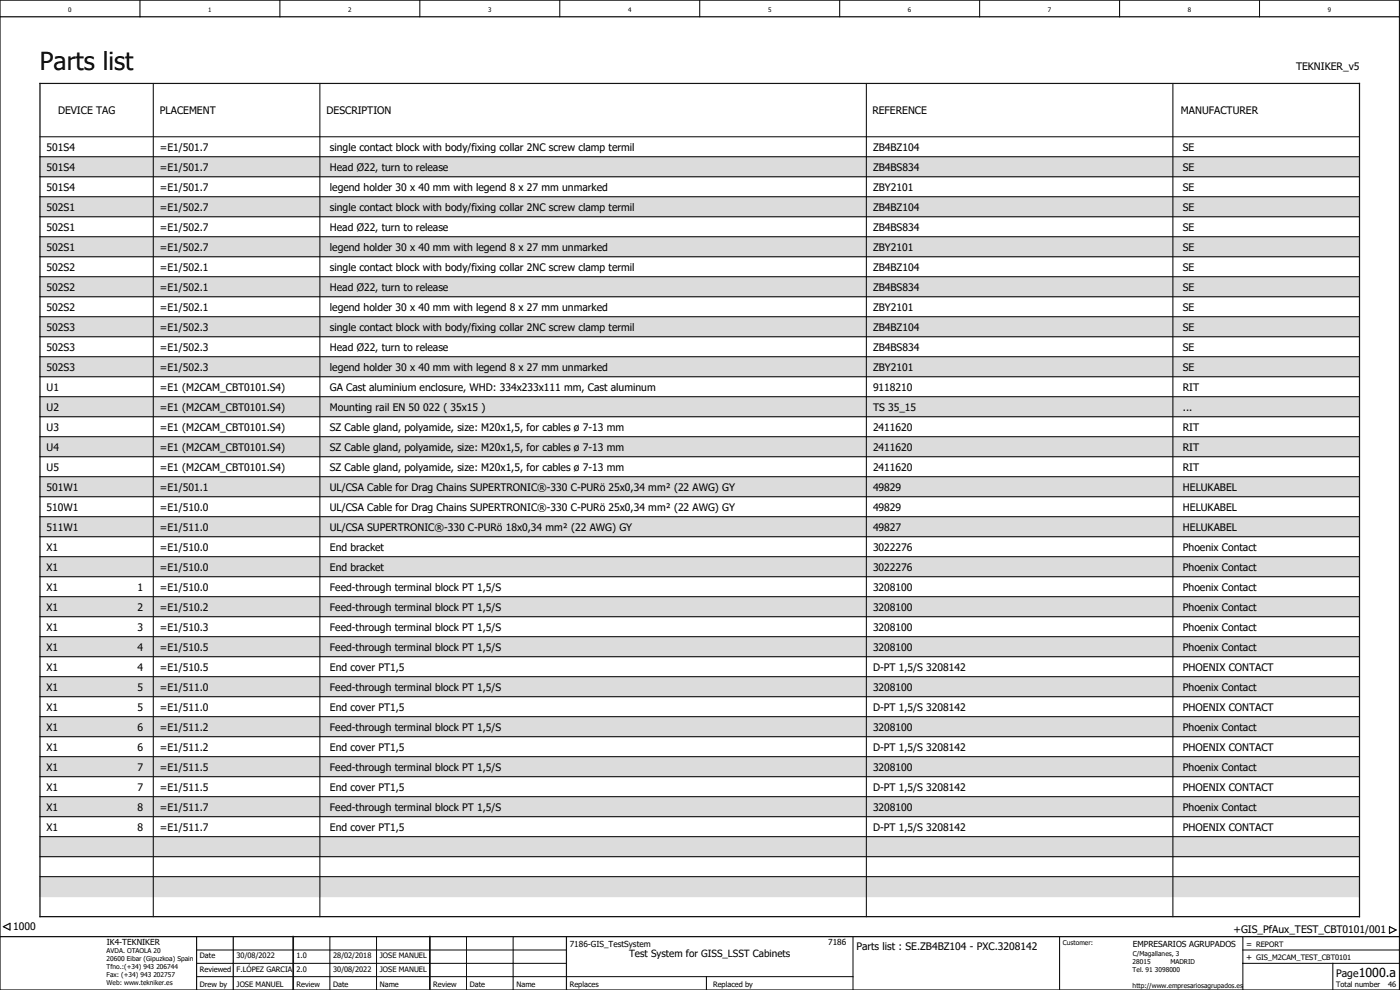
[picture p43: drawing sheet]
<svg xmlns="http://www.w3.org/2000/svg" width="420mm" height="297mm" viewBox="0 0 420 297" stroke-linecap="round" stroke-linejoin="round" font-family="sans-serif">
<defs><g id="words">
<text font-size="7.5" x="12" y="21">Parts list</text>
<text font-size="3.7" x="407.8" y="293">1000.a</text>
<g font-size="3.1">
<text x="389" y="21">TEKNIKER_v5</text>
<text x="17.4" y="34.3">DEVICE TAG</text>
<text x="48" y="34.3">PLACEMENT</text>
<text x="98" y="34.3">DESCRIPTION</text>
<text x="261.8" y="34.3">REFERENCE</text>
<text x="354.4" y="34.3">MANUFACTURER</text>
<text x="14" y="45.3">501S4</text>
<text x="48" y="45.2">=E1/501.7</text>
<text x="99" y="45.3">single contact block with body/fixing collar 2NC screw clamp termil</text>
<text x="262" y="45.3">ZB4BZ104</text>
<text x="355" y="45.3">SE</text>
<text x="14" y="51.3">501S4</text>
<text x="48" y="51.2">=E1/501.7</text>
<text x="99" y="51.3">Head Ø22, turn to release</text>
<text x="262" y="51.3">ZB4BS834</text>
<text x="355" y="51.3">SE</text>
<text x="14" y="57.3">501S4</text>
<text x="48" y="57.2">=E1/501.7</text>
<text x="99" y="57.3">legend holder 30 x 40 mm with legend 8 x 27 mm unmarked</text>
<text x="262" y="57.3">ZBY2101</text>
<text x="355" y="57.3">SE</text>
<text x="14" y="63.3">502S1</text>
<text x="48" y="63.2">=E1/502.7</text>
<text x="99" y="63.3">single contact block with body/fixing collar 2NC screw clamp termil</text>
<text x="262" y="63.3">ZB4BZ104</text>
<text x="355" y="63.3">SE</text>
<text x="14" y="69.3">502S1</text>
<text x="48" y="69.2">=E1/502.7</text>
<text x="99" y="69.3">Head Ø22, turn to release</text>
<text x="262" y="69.3">ZB4BS834</text>
<text x="355" y="69.3">SE</text>
<text x="14" y="75.3">502S1</text>
<text x="48" y="75.2">=E1/502.7</text>
<text x="99" y="75.3">legend holder 30 x 40 mm with legend 8 x 27 mm unmarked</text>
<text x="262" y="75.3">ZBY2101</text>
<text x="355" y="75.3">SE</text>
<text x="14" y="81.3">502S2</text>
<text x="48" y="81.2">=E1/502.1</text>
<text x="99" y="81.3">single contact block with body/fixing collar 2NC screw clamp termil</text>
<text x="262" y="81.3">ZB4BZ104</text>
<text x="355" y="81.3">SE</text>
<text x="14" y="87.3">502S2</text>
<text x="48" y="87.2">=E1/502.1</text>
<text x="99" y="87.3">Head Ø22, turn to release</text>
<text x="262" y="87.3">ZB4BS834</text>
<text x="355" y="87.3">SE</text>
<text x="14" y="93.3">502S2</text>
<text x="48" y="93.2">=E1/502.1</text>
<text x="99" y="93.3">legend holder 30 x 40 mm with legend 8 x 27 mm unmarked</text>
<text x="262" y="93.3">ZBY2101</text>
<text x="355" y="93.3">SE</text>
<text x="14" y="99.3">502S3</text>
<text x="48" y="99.2">=E1/502.3</text>
<text x="99" y="99.3">single contact block with body/fixing collar 2NC screw clamp termil</text>
<text x="262" y="99.3">ZB4BZ104</text>
<text x="355" y="99.3">SE</text>
<text x="14" y="105.3">502S3</text>
<text x="48" y="105.2">=E1/502.3</text>
<text x="99" y="105.3">Head Ø22, turn to release</text>
<text x="262" y="105.3">ZB4BS834</text>
<text x="355" y="105.3">SE</text>
<text x="14" y="111.3">502S3</text>
<text x="48" y="111.2">=E1/502.3</text>
<text x="99" y="111.3">legend holder 30 x 40 mm with legend 8 x 27 mm unmarked</text>
<text x="262" y="111.3">ZBY2101</text>
<text x="355" y="111.3">SE</text>
<text x="14" y="117.3">U1</text>
<text x="48" y="117.2">=E1 (M2CAM_CBT0101.S4)</text>
<text x="99" y="117.3">GA Cast aluminium enclosure, WHD: 334x233x111 mm, Cast aluminum</text>
<text x="262" y="117.3">9118210</text>
<text x="355" y="117.3">RIT</text>
<text x="14" y="123.3">U2</text>
<text x="48" y="123.2">=E1 (M2CAM_CBT0101.S4)</text>
<text x="99" y="123.3">Mounting rail EN 50 022 ( 35x15 )</text>
<text x="262" y="123.3">TS 35_15</text>
<text x="355" y="123.3">...</text>
<text x="14" y="129.3">U3</text>
<text x="48" y="129.2">=E1 (M2CAM_CBT0101.S4)</text>
<text x="99" y="129.3">SZ Cable gland, polyamide, size: M20x1,5, for cables ø 7-13 mm</text>
<text x="262" y="129.3">2411620</text>
<text x="355" y="129.3">RIT</text>
<text x="14" y="135.3">U4</text>
<text x="48" y="135.2">=E1 (M2CAM_CBT0101.S4)</text>
<text x="99" y="135.3">SZ Cable gland, polyamide, size: M20x1,5, for cables ø 7-13 mm</text>
<text x="262" y="135.3">2411620</text>
<text x="355" y="135.3">RIT</text>
<text x="14" y="141.3">U5</text>
<text x="48" y="141.2">=E1 (M2CAM_CBT0101.S4)</text>
<text x="99" y="141.3">SZ Cable gland, polyamide, size: M20x1,5, for cables ø 7-13 mm</text>
<text x="262" y="141.3">2411620</text>
<text x="355" y="141.3">RIT</text>
<text x="14" y="147.3">501W1</text>
<text x="48" y="147.2">=E1/501.1</text>
<text x="99" y="147.3">UL/CSA Cable for Drag Chains SUPERTRONIC®-330 C-PURö 25x0,34 mm² (22 AWG) GY</text>
<text x="262" y="147.3">49829</text>
<text x="355" y="147.3">HELUKABEL</text>
<text x="14" y="153.3">510W1</text>
<text x="48" y="153.2">=E1/510.0</text>
<text x="99" y="153.3">UL/CSA Cable for Drag Chains SUPERTRONIC®-330 C-PURö 25x0,34 mm² (22 AWG) GY</text>
<text x="262" y="153.3">49829</text>
<text x="355" y="153.3">HELUKABEL</text>
<text x="14" y="159.3">511W1</text>
<text x="48" y="159.2">=E1/511.0</text>
<text x="99" y="159.3">UL/CSA SUPERTRONIC®-330 C-PURö 18x0,34 mm² (22 AWG) GY</text>
<text x="262" y="159.3">49827</text>
<text x="355" y="159.3">HELUKABEL</text>
<text x="14" y="165.3">X1</text>
<text x="48" y="165.2">=E1/510.0</text>
<text x="99" y="165.3">End bracket</text>
<text x="262" y="165.3">3022276</text>
<text x="355" y="165.3">Phoenix Contact</text>
<text x="14" y="171.3">X1</text>
<text x="48" y="171.2">=E1/510.0</text>
<text x="99" y="171.3">End bracket</text>
<text x="262" y="171.3">3022276</text>
<text x="355" y="171.3">Phoenix Contact</text>
<text x="14" y="177.3">X1</text>
<text x="41.3" y="177.3">1</text>
<text x="48" y="177.2">=E1/510.0</text>
<text x="99" y="177.3">Feed-through terminal block PT 1,5/S</text>
<text x="262" y="177.3">3208100</text>
<text x="355" y="177.3">Phoenix Contact</text>
<text x="14" y="183.3">X1</text>
<text x="41.3" y="183.3">2</text>
<text x="48" y="183.2">=E1/510.2</text>
<text x="99" y="183.3">Feed-through terminal block PT 1,5/S</text>
<text x="262" y="183.3">3208100</text>
<text x="355" y="183.3">Phoenix Contact</text>
<text x="14" y="189.3">X1</text>
<text x="41.3" y="189.3">3</text>
<text x="48" y="189.2">=E1/510.3</text>
<text x="99" y="189.3">Feed-through terminal block PT 1,5/S</text>
<text x="262" y="189.3">3208100</text>
<text x="355" y="189.3">Phoenix Contact</text>
<text x="14" y="195.3">X1</text>
<text x="41.3" y="195.3">4</text>
<text x="48" y="195.2">=E1/510.5</text>
<text x="99" y="195.3">Feed-through terminal block PT 1,5/S</text>
<text x="262" y="195.3">3208100</text>
<text x="355" y="195.3">Phoenix Contact</text>
<text x="14" y="201.3">X1</text>
<text x="41.3" y="201.3">4</text>
<text x="48" y="201.2">=E1/510.5</text>
<text x="99" y="201.3">End cover PT1,5</text>
<text x="262" y="201.3">D-PT 1,5/S 3208142</text>
<text x="355" y="201.3">PHOENIX CONTACT</text>
<text x="14" y="207.3">X1</text>
<text x="41.3" y="207.3">5</text>
<text x="48" y="207.2">=E1/511.0</text>
<text x="99" y="207.3">Feed-through terminal block PT 1,5/S</text>
<text x="262" y="207.3">3208100</text>
<text x="355" y="207.3">Phoenix Contact</text>
<text x="14" y="213.3">X1</text>
<text x="41.3" y="213.3">5</text>
<text x="48" y="213.2">=E1/511.0</text>
<text x="99" y="213.3">End cover PT1,5</text>
<text x="262" y="213.3">D-PT 1,5/S 3208142</text>
<text x="355" y="213.3">PHOENIX CONTACT</text>
<text x="14" y="219.3">X1</text>
<text x="41.3" y="219.3">6</text>
<text x="48" y="219.2">=E1/511.2</text>
<text x="99" y="219.3">Feed-through terminal block PT 1,5/S</text>
<text x="262" y="219.3">3208100</text>
<text x="355" y="219.3">Phoenix Contact</text>
<text x="14" y="225.3">X1</text>
<text x="41.3" y="225.3">6</text>
<text x="48" y="225.2">=E1/511.2</text>
<text x="99" y="225.3">End cover PT1,5</text>
<text x="262" y="225.3">D-PT 1,5/S 3208142</text>
<text x="355" y="225.3">PHOENIX CONTACT</text>
<text x="14" y="231.3">X1</text>
<text x="41.3" y="231.3">7</text>
<text x="48" y="231.2">=E1/511.5</text>
<text x="99" y="231.3">Feed-through terminal block PT 1,5/S</text>
<text x="262" y="231.3">3208100</text>
<text x="355" y="231.3">Phoenix Contact</text>
<text x="14" y="237.3">X1</text>
<text x="41.3" y="237.3">7</text>
<text x="48" y="237.2">=E1/511.5</text>
<text x="99" y="237.3">End cover PT1,5</text>
<text x="262" y="237.3">D-PT 1,5/S 3208142</text>
<text x="355" y="237.3">PHOENIX CONTACT</text>
<text x="14" y="243.3">X1</text>
<text x="41.3" y="243.3">8</text>
<text x="48" y="243.2">=E1/511.7</text>
<text x="99" y="243.3">Feed-through terminal block PT 1,5/S</text>
<text x="262" y="243.3">3208100</text>
<text x="355" y="243.3">Phoenix Contact</text>
<text x="14" y="249.3">X1</text>
<text x="41.3" y="249.3">8</text>
<text x="48" y="249.2">=E1/511.7</text>
<text x="99" y="249.3">End cover PT1,5</text>
<text x="262" y="249.3">D-PT 1,5/S 3208142</text>
<text x="355" y="249.3">PHOENIX CONTACT</text>
<text x="4" y="279">1000</text>
<text x="370.2" y="280">+GIS_PfAux_TEST_CBT0101/001</text>
<text x="257" y="285">Parts list : SE.ZB4BZ104 - PXC.3208142</text>
<text x="401" y="293">Page</text>
</g>
<text font-size="3" x="188.8" y="287">Test System for GISS_LSST Cabinets</text>
<g font-size="2.5">
<text x="32.1" y="283.6">IK4-TEKNIKER</text>
<text x="171" y="284">7186-GIS_TestSystem</text>
<text x="248.6" y="283.5">7186</text>
<text x="340" y="284">EMPRESARIOS AGRUPADOS</text>
<text x="374" y="284">= REPORT</text>
<text x="374" y="288">+ GIS_M2CAM_TEST_CBT0101</text>
</g>
<g font-size="2.2">
<text x="60" y="287.6">Date</text>
<text x="71" y="287.6">30/08/2022</text>
<text x="89" y="287.6">1.0</text>
<text x="100" y="287.6">28/02/2018</text>
<text x="114" y="287.6">JOSE MANUEL</text>
<text x="60" y="291.6">Reviewed</text>
<text x="71" y="291.6">F.LÓPEZ GARCIA</text>
<text x="89" y="291.6">2.0</text>
<text x="100" y="291.6">30/08/2022</text>
<text x="114" y="291.6">JOSE MANUEL</text>
<text x="60" y="296">Drew by</text>
<text x="71" y="296">JOSE MANUEL</text>
<text x="89" y="296">Review</text>
<text x="100" y="296">Date</text>
<text x="114" y="296">Name</text>
<text x="130" y="296">Review</text>
<text x="141" y="296">Date</text>
<text x="155" y="296">Name</text>
<text x="171" y="296">Replaces</text>
<text x="214" y="296">Replaced by</text>
<text x="401" y="296">Total number</text>
<text x="416.6" y="296">46</text>
</g>
<g font-size="2">
<text x="32" y="286">AVDA. OTAOLA 20</text>
<text x="319" y="283.6">Customer:</text>
<text x="340" y="286.8">C/Magallanes, 3</text>
<text x="32" y="288.4">20600 Eibar (Gipuzkoa) Spain</text>
<text x="32" y="290.8">Tfno.:(+34) 943 206744</text>
<text x="32" y="293.2">Fax: (+34) 943 202757</text>
<text x="339.9" y="289.1">28015</text>
<text x="339.9" y="291.5">Tel. 91 3098000</text>
<text x="351.3" y="289.2">MADRID</text>
<text x="32" y="295.6">Web: www.tekniker.es</text>
<text x="339.9" y="296.4">http://www.empresariosagrupados.es</text>
</g>
<g font-size="1.9">
<text x="20.5" y="3.7">0</text>
<text x="62.5" y="3.7">1</text>
<text x="104.5" y="3.7">2</text>
<text x="146.5" y="3.7">3</text>
<text x="188.5" y="3.7">4</text>
<text x="230.5" y="3.7">5</text>
<text x="272.5" y="3.7">6</text>
<text x="314.5" y="3.7">7</text>
<text x="356.5" y="3.7">8</text>
<text x="398.5" y="3.7">9</text>
</g>
</g></defs>
<g fill="none" stroke="#000" stroke-width=".3">
<path d="M42 0v5M84 0v5M126 0v5M168 0v5M210 0v5M252 0v5M294 0v5M336 0v5M378 0v5M46 25v250M96 25v250M260 25v250"/>
<path d="M352 25v250M12 59h396M12 41h396M12 53h396M12 47h396M12 77h396M12 65h396M12 71h396M12 89h396M12 83h396M12 95h396M12 113h396"/>
<path d="M12 107h396M12 119h396M12 101h396M12 137h396M12 125h396M12 131h396M12 143h396M12 149h396M12 155h396M12 161h396M12 173h396M12 179h396"/>
<path d="M12 167h396M12 191h396M12 185h396M12 197h396M12 215h396M12 203h396M12 209h396M12 239h396M12 233h396M12 227h396M12 221h396M12 245h396"/>
<path d="M12 257h396M12 251h396M12 263h396M59 289h111M59 285h111M59 293h197M99 281v16M113 281v16M140 281v16M154 281v16M212 293v4M256 281v16"/>
<path d="M318 281v16M373 289h47M373 285h47M373 281v16M400 289v8"/>
</g>
<path d="M0 5h420M0 0h420v297h-420zM12 25h396v250h-396zM1 278l2-1v2zM417 278l2 1-2 1zM0 281h420M59 281v16M70 281v16M170 281v16" fill="none" stroke="#000" stroke-width=".35"/>
<path d="M88 281v16M129 281v16" fill="none" stroke="#000" stroke-width=".5"/>
<g fill="#dcdcdc" stroke="#dcdcdc" stroke-width=".3">
<path d="M12 47h396v6h-396z"/>
<path d="M12 83h396v6h-396z"/>
<path d="M12 71h396v6h-396z"/>
<path d="M12 59h396v6h-396z"/>
<path d="M12 167h396v6h-396z"/>
<path d="M12 95h396v6h-396z"/>
<path d="M12 107h396v6h-396z"/>
<path d="M12 119h396v6h-396z"/>
<path d="M12 131h396v6h-396z"/>
<path d="M12 143h396v6h-396z"/>
<path d="M12 155h396v6h-396z"/>
<path d="M12 179h396v6h-396z"/>
<path d="M12 191h396v6h-396z"/>
<path d="M12 203h396v6h-396z"/>
<path d="M12 215h396v6h-396z"/>
<path d="M12 227h396v6h-396z"/>
<path d="M12 239h396v6h-396z"/>
<path d="M12 251h396v6h-396z"/>
<path d="M12 263h396v6h-396z"/>
</g>
<g fill="none" stroke="#dcdcdc" stroke-width=".35">
<path d="M12 47h396v6h-396zM12 59h396v6h-396zM12 71h396v6h-396zM12 83h396v6h-396zM12 95h396v6h-396zM12 107h396v6h-396zM12 119h396v6h-396zM12 131h396v6h-396zM12 143h396v6h-396zM12 155h396v6h-396zM12 167h396v6h-396zM12 179h396v6h-396z"/>
<path d="M12 191h396v6h-396zM12 203h396v6h-396zM12 215h396v6h-396zM12 227h396v6h-396zM12 239h396v6h-396zM12 251h396v6h-396zM12 263h396v6h-396z"/>
</g>
<use href="#words"/>
</svg>
